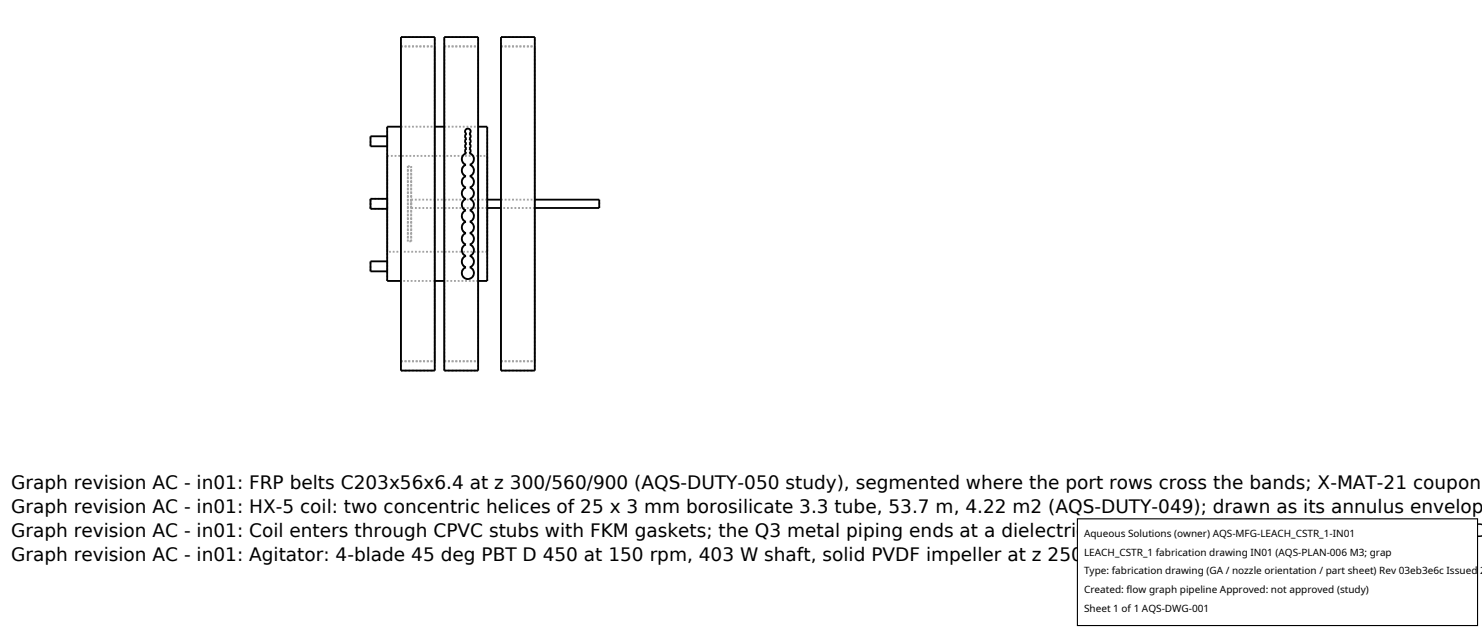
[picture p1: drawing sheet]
<svg xmlns="http://www.w3.org/2000/svg" width="212mm" height="90mm" viewBox="0 0 212 90" stroke-linecap="round" stroke-linejoin="round" font-family="sans-serif">
<defs><g id="words">
<g font-size="2.6">
<text x="1.6" y="69.8">Graph revision AC - in01: FRP belts C203x56x6.4 at z 300/560/900 (AQS-DUTY-050 study), segmented where the port rows cross the bands; X-MAT-21 coupon</text>
<text x="1.6" y="73.3">Graph revision AC - in01: HX-5 coil: two concentric helices of 25 x 3 mm borosilicate 3.3 tube, 53.7 m, 4.22 m2 (AQS-DUTY-049); drawn as its annulus envelop</text>
<text x="1.6" y="76.7">Graph revision AC - in01: Coil enters through CPVC stubs with FKM gaskets; the Q3 metal piping ends at a dielectric isolating flange outside the tank (AQS-STD</text>
<text x="1.6" y="80.2">Graph revision AC - in01: Agitator: 4-blade 45 deg PBT D 450 at 150 rpm, 403 W shaft, solid PVDF impeller at z 250; no metal wetted (AQS-STD-002 M3)</text>
</g>
<g font-size="1.4">
<text x="154.8" y="76.6">Aqueous Solutions (owner) AQS-MFG-LEACH_CSTR_1-IN01</text>
<text x="154.8" y="79.3">LEACH_CSTR_1 fabrication drawing IN01 (AQS-PLAN-006 M3; grap</text>
<text x="154.8" y="82">Type: fabrication drawing (GA / nozzle orientation / part sheet) Rev 03eb3e6c Issued 2</text>
<text x="154.8" y="84.7">Created: flow graph pipeline Approved: not approved (study)</text>
<text x="154.8" y="87.4">Sheet 1 of 1 AQS-DWG-001</text>
</g>
</g></defs>
<g fill="none" stroke="#a0a0a0" stroke-width=".26" stroke-dasharray=".3 .3" stroke-linecap="butt">
<path d="M55.3 19.5v1.4M57.3 18.1h4.8M57.3 5.3h4.8M57.3 6.6h4.8M63.5 18.1h4.8M63.5 5.3h4.8M63.5 6.6h4.8M66.6 19.1l-.2 .3 .2 .4M66.6 19.8l-.2 .3 .2 .4M67 19.8l.2-.3-.2-.4M67 19.1l.2-.2v-.2l-.1-.3h-.3h-.2l-.2 .3 .1 .2 .1 .2M71.6 5.3h4.8"/>
<path d="M71.6 6.6h4.8M52.9 28.4h2.4M52.9 28.4v1.4M52.9 29.8v-1.4M52.9 38.7v-1.4M52.9 20.9v-1.4M55.3 28.4v1.4M55.3 29.8v-1.4M55.3 37.3v1.4M55.3 38.7v-1.4M55.3 22.3v13.7M55.3 36v-13.7"/>
<path d="M55.3 20.9v-1.4M55.3 22.3h14.3M55.3 29.8h-2.4M58.3 23.7v10.8M58.3 34.5v-10.8M58.3 23.7h.4M58.7 23.7v10.8M58.7 34.5v-10.8M58.7 28.5v1.2M58.7 29.7v-1.2M58.7 28.5h10.9M58.7 34.5h-.4"/>
<path d="M66.5 38.2l-.4 .3-.1 .6 .2 .5 .6 .2 .6-.1 .3-.6-.1-.6-.5-.3M66.5 23.5l-.3 .3-.2 .5 .1 .5 .4 .4M66.5 25.2l-.4 .3-.1 .4 .1 .6 .4 .3M66.5 26.8l-.3 .3-.2 .5 .1 .5 .4 .3M66.5 28.4l-.4 .3-.1 .5 .1 .5 .4 .3M66.5 30l-.4 .3-.1 .5 .1 .5 .4 .4M66.5 31.7l-.3 .2-.2 .5 .1 .6 .4 .3M66.5 33.3l-.4 .3-.1 .5 .1 .5 .4 .3M66.5 34.9l-.4 .3-.1 .5 .1 .5 .4 .3M66.5 36.5l-.4 .4-.1 .4 .1 .6 .4 .3M66.6 21.9l-.5 .3-.1 .5 .1 .5 .4 .3M66.6 20.5l-.2 .3 .2 .4"/>
<path d="M66.6 21.2l-.2 .3 .2 .4M67 21.2l.2-.3-.2-.4M67 20.5l.2-.3-.2-.4M67 21.9l.2-.4-.2-.3M67.1 38.2l.4-.3 .2-.5-.2-.5-.4-.4M67.1 36.5l.4-.3 .2-.4-.2-.6-.4-.3M67.1 34.9l.4-.3 .2-.5-.2-.5-.4-.3M67.1 33.3l.4-.3 .2-.5-.2-.5-.4-.3M67.1 31.7l.4-.3 .2-.5-.2-.5-.4-.4M67.1 30l.4-.3 .2-.4-.2-.6-.4-.3M67.1 28.4l.4-.3 .2-.5-.2-.5-.4-.3M67.1 26.8l.4-.3 .2-.5-.2-.5-.4-.3"/>
<path d="M67.1 25.2l.4-.3 .2-.5-.2-.5-.4-.4M67.1 23.5l.4-.3 .2-.5-.2-.5-.5-.3M69.6 22.3v13.7M69.6 36v-13.7M69.6 36h-14.3M69.6 29.7h-10.9M71.6 28.5h4.8M76.4 29.7h-4.8M85.6 29.7v-1.2M55.3 40.1v-22M57.3 52.9h4.8M57.3 52.9v-47.6"/>
<path d="M57.3 51.6v-45M57.3 51.6h4.8M62.1 52.9v-47.6M62.1 51.6v-45M62.1 40.1h-4.8M63.5 52.9h4.8M63.5 52.9v-47.6M63.5 51.6v-45M63.5 51.6h4.8M68.3 52.9v-47.6M68.3 51.6v-45M68.3 40.1h-4.8"/>
<path d="M69.6 40.1v-22M71.6 52.9h4.8M71.6 52.9v-47.6M71.6 51.6v-45M71.6 51.6h4.8M76.4 52.9v-47.6M76.4 51.6v-45"/>
</g>
<g fill="none" stroke="#000" stroke-width=".26">
<path d="M55.3 19.5h-2.4v1.4h2.4M57.3 18.1h-2v22h2M57.3 5.3h4.8v47.6h-4.8zM62.1 18.1h1.4M63.5 5.3h4.8v47.6h-4.8zM66.5 18.5l.4-.1 .3 .3v.2l-.2 .2 .2 .3-.2 .4 .2 .3-.2 .4 .2 .3-.2 .4 .2 .3-.2 .4 .5 .3 .2 .5-.2 .5-.4 .3 .4 .3 .2 .5-.2 .5-.4 .4 .4 .3 .2 .4-.2 .6-.4 .3 .4 .3 .2 .5-.2 .5-.4 .3 .4 .3 .2 .5-.2 .5-.4 .3 .4 .3 .2 .5-.2 .5-.4 .4 .4 .2 .2 .5-.2 .6-.4 .3 .4 .3 .2 .4-.1 .5-.5 .4 .5 .4 .1 .6-.2 .4-.4 .2 .4 .4 .2 .5-.2 .5-.4 .3 .4 .3 .2 .5-.3 .6-.5 .2-.7-.2-.2-.6 .1-.5 .4-.3-.4-.3-.1-.5 .1-.5 .4-.4-.4-.3-.1-.4 .1-.6 .4-.3-.4-.3-.1-.5 .1-.5 .4-.3-.3-.3-.2-.5 .1-.5 .4-.3-.4-.3-.1-.5 .1-.5 .4-.4-.4-.3-.1-.4 .1-.6 .4-.3-.3-.3-.2-.5 .1-.5 .4-.3-.3-.3-.2-.5 .1-.5 .4-.3-.4-.3-.1-.5 .1-.5 .4-.4-.4-.3-.1-.5 .1-.5 .5-.3-.2-.3 .2-.4-.2-.3 .2-.4-.2-.3 .2-.4-.2-.3 .2-.4-.2-.3zM68.3 18.1h1.3v22h-1.3M71.6 5.3h4.8v47.6h-4.8zM55.3 37.3h-2.4v1.4h2.4M55.3 28.4h-2.4v1.4h2.4M69.6 28.5h2M69.6 29.7h2"/>
<path d="M76.4 28.5h9.2v1.2h-9.2M62.1 40.1h1.4"/>
</g>
<path d="M153.9 74.1h57.1v15.2h-57.1z" fill="#fff" stroke="#000" stroke-width=".16"/>
<use href="#words"/>
</svg>
